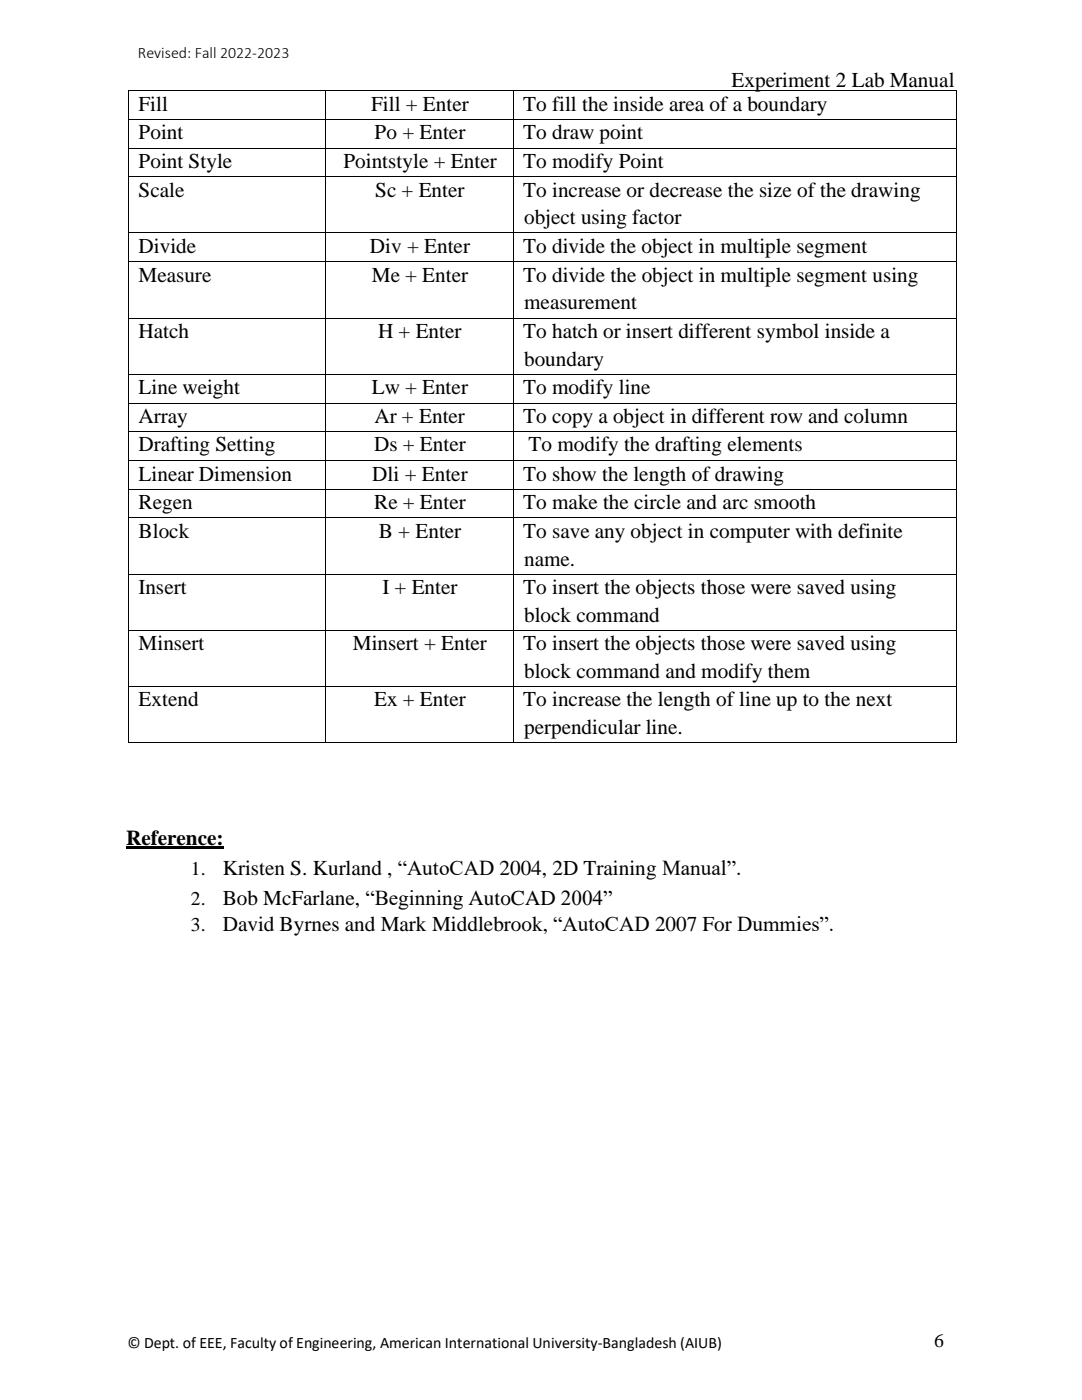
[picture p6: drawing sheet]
<svg xmlns="http://www.w3.org/2000/svg" width="216mm" height="279mm" viewBox="0 0 216 279" stroke-linecap="round" stroke-linejoin="round" font-family="sans-serif">
<defs><g id="words">
<g font-size="4.2">
<text x="146" y="17.4">Experiment 2 Lab Manual</text>
<text x="27.7" y="22.1">Fill</text>
<text x="74.1" y="22.1">Fill + Enter</text>
<text x="104.4" y="22.1">To fill the inside area of a boundary</text>
<text x="27.7" y="27.8">Point</text>
<text x="74.7" y="27.8">Po + Enter</text>
<text x="104.4" y="27.8">To draw point</text>
<text x="27.7" y="33.5">Point Style</text>
<text x="68.5" y="33.5">Pointstyle + Enter</text>
<text x="104.4" y="33.5">To modify Point</text>
<text x="27.7" y="39.3">Scale</text>
<text x="74.9" y="39.3">Sc + Enter</text>
<text x="104.4" y="39.3">To increase or decrease the size of the drawing</text>
<text x="104.6" y="44.8">object using factor</text>
<text x="27.7" y="50.5">Divide</text>
<text x="73.8" y="50.5">Div + Enter</text>
<text x="104.4" y="50.5">To divide the object in multiple segment</text>
<text x="27.7" y="56.2">Measure</text>
<text x="74.2" y="56.2">Me + Enter</text>
<text x="104.4" y="56.2">To divide the object in multiple segment using</text>
<text x="104.6" y="61.7">measurement</text>
<text x="27.7" y="67.4">Hatch</text>
<text x="75.5" y="67.4">H + Enter</text>
<text x="104.4" y="67.4">To hatch or insert different symbol inside a</text>
<text x="104.6" y="72.9">boundary</text>
<text x="27.7" y="78.6">Line weight</text>
<text x="74.2" y="78.6">Lw + Enter</text>
<text x="104.4" y="78.6">To modify line</text>
<text x="27.7" y="84.4">Array</text>
<text x="74.7" y="84.4">Ar + Enter</text>
<text x="104.4" y="84.4">To copy a object in different row and column</text>
<text x="27.7" y="90.1">Drafting Setting</text>
<text x="27.7" y="95.9">Linear Dimension</text>
<text x="74.3" y="95.9">Dli + Enter</text>
<text x="74.7" y="90.1">Ds + Enter</text>
<text x="104.4" y="95.9">To show the length of drawing</text>
<text x="105.5" y="90.1">To modify the drafting elements</text>
<text x="27.7" y="101.7">Regen</text>
<text x="74.7" y="101.7">Re + Enter</text>
<text x="104.4" y="101.7">To make the circle and arc smooth</text>
<text x="27.7" y="107.3">Block</text>
<text x="75.6" y="107.3">B + Enter</text>
<text x="104.4" y="107.3">To save any object in computer with definite</text>
<text x="104.6" y="112.9">name.</text>
<text x="27.7" y="118.6">Insert</text>
<text x="76.3" y="118.6">I + Enter</text>
<text x="104.4" y="118.6">To insert the objects those were saved using</text>
<text x="104.6" y="124.1">block command</text>
<text x="27.7" y="129.8">Minsert</text>
<text x="70.4" y="129.8">Minsert + Enter</text>
<text x="104.4" y="129.8">To insert the objects those were saved using</text>
<text x="104.6" y="135.3">block command and modify them</text>
<text x="27.7" y="141">Extend</text>
<text x="74.7" y="141">Ex + Enter</text>
<text x="104.4" y="141">To increase the length of line up to the next</text>
<text x="104.6" y="146.5">perpendicular line.</text>
<text x="25.2" y="168.6">Reference:</text>
<text x="44.5" y="174.6">Kristen S. Kurland , “AutoCAD 2004, 2D Training Manual”.</text>
<text x="44.5" y="180.6">Bob McFarlane, “Beginning AutoCAD 2004”</text>
<text x="44.5" y="185.9">David Byrnes and Mark Middlebrook, “AutoCAD 2007 For Dummies”.</text>
</g>
<g font-size="3.9">
<text x="38.1" y="174.6">1.</text>
<text x="38.1" y="180.6">2.</text>
<text x="38.1" y="185.9">3.</text>
<text x="186.4" y="268.9">6</text>
</g>
<g font-size="3.2">
<text x="27.5" y="11.5">Revised: Fall 2022-2023</text>
<text x="25.4" y="269">© Dept. of EEE, Faculty of Engineering, American International University-Bangladesh (AIUB)</text>
</g>
</g></defs>
<g fill="#000">
<path d="M25.6 18h.1v.2h-.1z" fill-rule="evenodd"/>
<path d="M25.6 18h.1v.2h-.1z" fill-rule="evenodd"/>
<path d="M64.9 18h.2v.2h-.2z" fill-rule="evenodd"/>
<path d="M102.4 18h.1v.2h-.1z" fill-rule="evenodd"/>
<path d="M190.7 18h.2v.2h-.2z" fill-rule="evenodd"/>
<path d="M190.7 18h.2v.2h-.2z" fill-rule="evenodd"/>
<path d="M25.6 23.7h.1v.2h-.1z" fill-rule="evenodd"/>
<path d="M25.6 29.5h.1v.1h-.1z" fill-rule="evenodd"/>
<path d="M25.6 35.2h.1v.2h-.1z" fill-rule="evenodd"/>
<path d="M64.9 23.7h.2v.2h-.2z" fill-rule="evenodd"/>
<path d="M64.9 29.5h.2v.1h-.2z" fill-rule="evenodd"/>
<path d="M64.9 35.2h.2v.2h-.2z" fill-rule="evenodd"/>
<path d="M102.4 23.7h.1v.2h-.1z" fill-rule="evenodd"/>
<path d="M102.4 29.5h.1v.1h-.1z" fill-rule="evenodd"/>
<path d="M102.4 35.2h.1v.2h-.1z" fill-rule="evenodd"/>
<path d="M190.7 23.7h.2v.2h-.2z" fill-rule="evenodd"/>
<path d="M190.7 29.5h.2v.1h-.2z" fill-rule="evenodd"/>
<path d="M190.7 35.2h.2v.2h-.2z" fill-rule="evenodd"/>
<path d="M25.6 46.4h.1v.2h-.1z" fill-rule="evenodd"/>
<path d="M25.6 52.2h.1v.1h-.1z" fill-rule="evenodd"/>
<path d="M64.9 46.4h.2v.2h-.2z" fill-rule="evenodd"/>
<path d="M64.9 52.2h.2v.1h-.2z" fill-rule="evenodd"/>
<path d="M102.4 46.4h.1v.2h-.1z" fill-rule="evenodd"/>
<path d="M102.4 52.2h.1v.1h-.1z" fill-rule="evenodd"/>
<path d="M190.7 46.4h.2v.2h-.2z" fill-rule="evenodd"/>
<path d="M190.7 52.2h.2v.1h-.2z" fill-rule="evenodd"/>
<path d="M25.6 63.4h.1v.1h-.1z" fill-rule="evenodd"/>
<path d="M25.6 74.6h.1v.2h-.1z" fill-rule="evenodd"/>
<path d="M64.9 63.4h.2v.1h-.2z" fill-rule="evenodd"/>
<path d="M64.9 74.6h.2v.2h-.2z" fill-rule="evenodd"/>
<path d="M102.4 63.4h.1v.1h-.1z" fill-rule="evenodd"/>
<path d="M102.4 74.6h.1v.2h-.1z" fill-rule="evenodd"/>
<path d="M190.7 63.4h.2v.1h-.2z" fill-rule="evenodd"/>
<path d="M190.7 74.6h.2v.2h-.2z" fill-rule="evenodd"/>
<path d="M25.6 80.4h.1v.1h-.1z" fill-rule="evenodd"/>
<path d="M25.6 86.1h.1v.1h-.1z" fill-rule="evenodd"/>
<path d="M25.6 91.8h.1v.2h-.1z" fill-rule="evenodd"/>
<path d="M25.6 97.5h.1v.2h-.1z" fill-rule="evenodd"/>
<path d="M64.9 80.4h.2v.1h-.2z" fill-rule="evenodd"/>
<path d="M64.9 86.1h.2v.1h-.2z" fill-rule="evenodd"/>
<path d="M64.9 91.8h.2v.2h-.2z" fill-rule="evenodd"/>
<path d="M64.9 97.5h.2v.2h-.2z" fill-rule="evenodd"/>
<path d="M102.4 80.4h.1v.1h-.1z" fill-rule="evenodd"/>
<path d="M102.4 86.1h.1v.1h-.1z" fill-rule="evenodd"/>
<path d="M102.4 91.8h.1v.2h-.1z" fill-rule="evenodd"/>
<path d="M102.4 97.5h.1v.2h-.1z" fill-rule="evenodd"/>
<path d="M190.7 80.4h.2v.1h-.2z" fill-rule="evenodd"/>
<path d="M190.7 86.1h.2v.1h-.2z" fill-rule="evenodd"/>
<path d="M190.7 91.8h.2v.2h-.2z" fill-rule="evenodd"/>
<path d="M190.7 97.5h.2v.2h-.2z" fill-rule="evenodd"/>
<path d="M25.6 103.3h.1v.1h-.1z" fill-rule="evenodd"/>
<path d="M25.6 114.5h.1v.2h-.1z" fill-rule="evenodd"/>
<path d="M64.9 103.3h.2v.1h-.2z" fill-rule="evenodd"/>
<path d="M64.9 114.5h.2v.2h-.2z" fill-rule="evenodd"/>
<path d="M102.4 103.3h.1v.1h-.1z" fill-rule="evenodd"/>
<path d="M102.4 114.5h.1v.2h-.1z" fill-rule="evenodd"/>
<path d="M190.7 103.3h.2v.1h-.2z" fill-rule="evenodd"/>
<path d="M190.7 114.5h.2v.2h-.2z" fill-rule="evenodd"/>
<path d="M25.6 125.7h.1v.2h-.1z" fill-rule="evenodd"/>
<path d="M25.6 136.9h.1v.2h-.1z" fill-rule="evenodd"/>
<path d="M64.9 125.7h.2v.2h-.2z" fill-rule="evenodd"/>
<path d="M64.9 136.9h.2v.2h-.2z" fill-rule="evenodd"/>
<path d="M102.4 125.7h.1v.2h-.1z" fill-rule="evenodd"/>
<path d="M102.4 136.9h.1v.2h-.1z" fill-rule="evenodd"/>
<path d="M190.7 125.7h.2v.2h-.2z" fill-rule="evenodd"/>
<path d="M190.7 136.9h.2v.2h-.2z" fill-rule="evenodd"/>
<path d="M25.6 148.1h.1v.2h-.1z" fill-rule="evenodd"/>
<path d="M25.6 148.1h.1v.2h-.1z" fill-rule="evenodd"/>
<path d="M64.9 148.1h.2v.2h-.2z" fill-rule="evenodd"/>
<path d="M102.4 148.1h.1v.2h-.1z" fill-rule="evenodd"/>
<path d="M190.7 148.1h.2v.2h-.2z" fill-rule="evenodd"/>
<path d="M190.7 148.1h.2v.2h-.2z" fill-rule="evenodd"/>
<path d="M25.2 168.8h19.5v.6h-19.5z" fill-rule="evenodd"/>
</g>
<g fill="none" stroke="#000" stroke-width=".2">
<path d="M25.7 18.2v5.5M25.7 18.1h39.2M65 18.2v5.5M65.1 18.1h37.3M102.5 18.2v5.5M102.5 18.1h88.2M190.8 18.2v5.5M25.7 23.9v5.6M25.7 29.6v5.6M25.7 35.4v11M25.7 23.8h39.2M25.7 29.6h39.2"/>
<path d="M25.7 35.3h39.2M65 23.9v5.6M65 29.6v5.6M65 35.4v11M65.1 23.8h37.3M65.1 29.6h37.3M65.1 35.3h37.3M102.5 23.9v5.6M102.5 29.6v5.6M102.5 35.4v11M102.5 23.8h88.2M102.5 29.6h88.2"/>
<path d="M102.5 35.3h88.2M190.8 23.9v5.6M190.8 29.6v5.6M190.8 35.4v11M25.7 46.6v5.6M25.7 52.3v11.1M25.7 46.5h39.2M25.7 52.2h39.2M65 46.6v5.6M65 52.3v11.1M65.1 46.5h37.3M65.1 52.2h37.3"/>
<path d="M102.5 46.6v5.6M102.5 52.3v11.1M102.5 46.5h88.2M102.5 52.2h88.2M190.8 46.6v5.6M190.8 52.3v11.1M25.7 63.5v11.1M25.7 74.8v5.6M25.7 63.5h39.2M25.7 74.7h39.2M65 63.5v11.1M65 74.8v5.6"/>
<path d="M65.1 63.5h37.3M65.1 74.7h37.3M102.5 63.5v11.1M102.5 74.8v5.6M102.5 63.5h88.2M102.5 74.7h88.2M190.8 63.5v11.1M190.8 74.8v5.6M25.7 80.5v5.6M25.7 86.2v5.6M25.7 92v5.5M25.7 97.7v5.6"/>
<path d="M25.7 80.4h39.2M25.7 86.2h39.2M25.7 91.9h39.2M25.7 97.6h39.2M65 80.5v5.6M65 86.2v5.6M65 92v5.5M65 97.7v5.6M65.1 80.4h37.3M65.1 86.2h37.3M65.1 91.9h37.3M65.1 97.6h37.3"/>
<path d="M102.5 80.5v5.6M102.5 86.2v5.6M102.5 92v5.5M102.5 97.7v5.6M102.5 80.4h88.2M102.5 86.2h88.2M102.5 91.9h88.2M102.5 97.6h88.2M190.8 80.5v5.6M190.8 86.2v5.6M190.8 92v5.5M190.8 97.7v5.6"/>
<path d="M25.7 103.4v11.1M25.7 114.7v11M25.7 103.4h39.2M25.7 114.6h39.2M65 103.4v11.1M65 114.7v11M65.1 103.4h37.3M65.1 114.6h37.3M102.5 103.4v11.1M102.5 114.7v11M102.5 103.4h88.2M102.5 114.6h88.2"/>
<path d="M190.8 103.4v11.1M190.8 114.7v11M25.7 125.9v11M25.7 137.1v11M25.7 125.8h39.2M25.7 137h39.2M65 125.9v11M65 137.1v11M65.1 125.8h37.3M65.1 137h37.3M102.5 125.9v11M102.5 137.1v11"/>
<path d="M102.5 125.8h88.2M102.5 137h88.2M190.8 125.9v11M190.8 137.1v11M25.7 148.2h39.2M65.1 148.2h37.3M102.5 148.2h88.2"/>
</g>
<use href="#words"/>
</svg>
